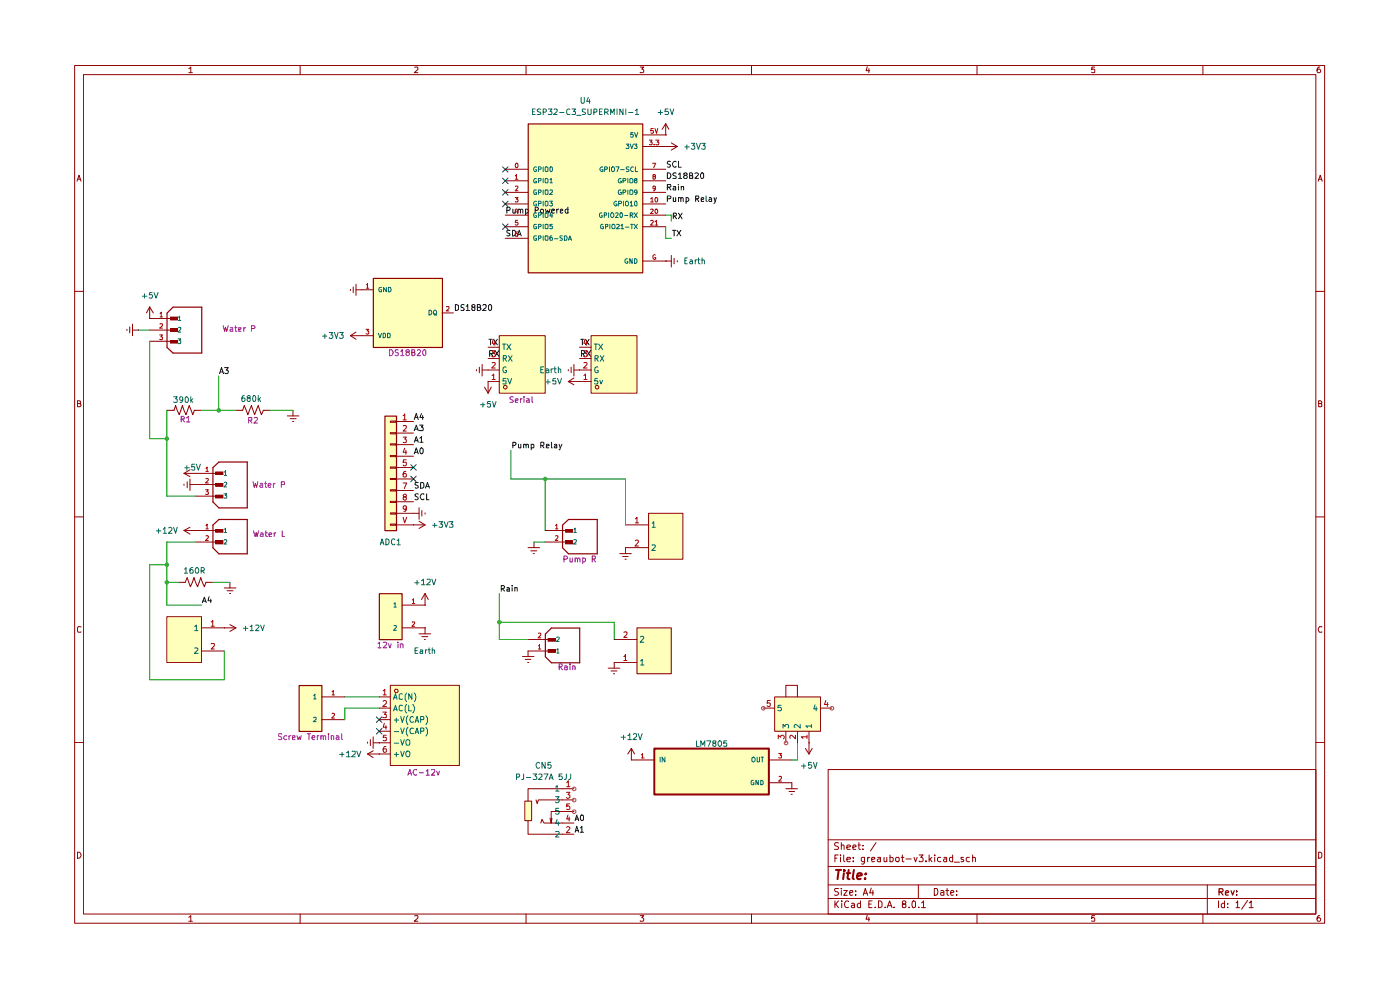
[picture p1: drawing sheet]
<svg xmlns="http://www.w3.org/2000/svg" width="297mm" height="210mm" viewBox="0 0 297 210" stroke-linecap="round" stroke-linejoin="round" font-family="sans-serif">
<g fill="none" stroke="#900000" stroke-width=".21">
<path d="M15.8 13.9h265.2v181.9h-265.2zM17.7 15.8h261.4v178.1h-261.4zM40 14.6l.5-.4v1.2M40 15.4h.8M63.7 13.9v1.9M88 14.3l.6-.1v.5l-.7 .7h.7M111.6 13.9v1.9M135.8 14.2h.8l-.5 .4 .5 .3-.1 .4h-.7M159.4 13.9v1.9M184 14.1l-.3 .9h.8M184.3 14.6v.8M207.3 13.9v1.9"/>
<path d="M232.2 14.2h-.6v.6l.1-.2h.4l.1 .2v.5h-.6M255.2 13.9v1.9M280 14.2a.55 .55 0 0 0-.6 .5l.2 .7h.4l.2-.2v-.3l-.3-.3h-.2l-.3 .3M16.3 38.4l.5-1.2 .4 1.2M16.5 38h.6M279.7 38.4l.4-1.2 .4 1.2M279.7 38h.6M15.8 61.8h1.9M279.1 61.8h1.9M16.4 85.6h.6v-.5l-.6-.1v1.3h.5l.3-.4-.3-.3M279.7 85.6h.5l.2-.3-.2-.3h-.5v1.3h.5l.2-.1v-.4l-.2-.2M15.8 109.6h1.9"/>
<path d="M279.1 109.6h1.9M17.2 133l-.6-.1-.2 .3v.7l.2 .2 .6-.1M280.4 133l-.5-.1-.2 .5 .2 .7 .5-.1M15.8 157.5h1.9M279.1 157.5h1.9M175.7 163.2h103.4v30.7h-103.4zM175.7 178.1h103.4M177.9 178.8l-.6-.1-.3 .4 .1 .2a.56 .56 0 0 1 .6 .3 .56 .56 0 0 1 0 .6h-.7M178.5 179.4l.1-.2 .5 .2v.8M178.5 178.7v1.5M179.7 179.7l.7-.1-.1-.3-.4-.1-.2 .2v.8h.6M180.9 179.7l.7-.1-.2-.4h-.3l-.2 .2v.6l.1 .2h.5"/>
<path d="M182 179.2h.5M182.2 178.7v1.3l.1 .2h.2M183.1 179.3v.1M185.8 178.7l-1.1 1.8M16.4 180.8a.65 .65 0 0 1 .8 .6 .65 .65 0 0 1-.8 .6zM40 194.6l.5-.4v1.2M40 195.4h.8M63.7 193.9v1.9M88 194.3l.6-.1v.5l-.7 .7h.7M111.6 193.9v1.9M135.8 194.2h.8l-.5 .5 .5 .2-.1 .4h-.7M159.4 193.9v1.9"/>
<path d="M175.7 190.6h103.4M175.7 187.7h103.4M175.7 183.8h103.4M177.1 191.1v1.4M177.1 182h.4M177.3 191.8l.6 .7M177.8 181.4h-.7v1.4M177.9 188.5l-.8 .1v.4l.6 .2 .2 .4-.4 .3-.5-.1M177.9 191.1l-.8 .8M178.3 181.4v.1M178.3 181.9v.9M178.5 188.5v.1"/>
<path d="M178.5 188.9v1M178.6 191.1v.2M178.6 191.6v.9M179 188.9h.7l-.7 1h.7M179 181.4v1.1l.2 .3M179.7 182.3l.7-.1-.1-.3h-.6v.1v.7h.6M180 191.3v-.1a.7 .7 0 0 0-.9 .5 .7 .7 0 0 0 .6 .8l.3-.1M180.3 189.4l.6-.2-.1-.3-.5 .1v.7l.1 .2 .4-.1M180.7 191.7l.4-.1 .2 .2v.7M181 182.6v.2M181 181.9v.1M181.3 191.9l-.7 .3 .2 .3 .5-.1"/>
<path d="M181.5 189.7v.2M181.5 189v.1M182.5 191.7a.45 .45 0 0 0-.6 .2l.1 .5h.5M182.5 191.1v1.4M183.1 180.1v.1M183.1 189.9l.5-1.4 .5 1.4M183.2 189.5h.8M183.4 182.7l-.4 .1-.3-.3 .2-.6h.5v1.1l-.3 .3-.3-.1M184 194.1l-.3 .9h.8M184.1 181.9v.9M184.3 194.6v.8M184.3 191.8h.5"/>
<path d="M184.5 181.9h-.3l-.1 .2M184.8 188.4l-.3 1h.8M184.9 182.3l.7-.1-.1-.3h-.5l-.1 .1 .1 .7h.5M185 191.1h-.7v1.4h.7M185.2 188.9v1M185.7 192.4v.1M186.2 181.9h.6v.9M186.4 191.1h.3l.4 .3v.8l-.4 .3h-.3zM186.8 182.2h-.4l-.3 .3 .3 .3 .4-.1M187.5 181.9v.8l.4 .1 .2-.2M187.8 192.4v.1M188.1 181.9v.9"/>
<path d="M188.2 192.5l.5-1.4 .5 1.4M188.4 192.1h.7M188.8 181.9h.5l.2 .2v.4l-.3 .3-.4-.1M188.8 181.4v1.4M189.7 192.4v.1M190.2 181.9h.5v.8a.45 .45 0 0 1-.7-.2zM191.2 181.9h.6M191.4 181.4v1.3l.4 .1M191.7 191.8l-.3-.2v-.3l.3-.2 .4 .1v.5l-.7 .2v.5a.48 .48 0 0 0 .7 0 .48 .48 0 0 0 0-.6h-.2M192.2 182.2h1.1M192.9 192.4v.1M193.5 191.3l.4-.2 .3 .2-.1 1.1h-.6z"/>
<path d="M193.9 181.9l.3 .9 .4-.9M194.8 187.7v2.9M194.9 192.4v.1M195 181.4h.8l-.5 .5 .5 .1v.5l-.2 .3h-.4l-.2-.2M195.5 191.5l.4-.4v1.4M195.5 192.5h.8M196.4 182.6v.2M197.1 181.4v1.4M197.3 182.2l.4 .6M197.7 181.9l-.6 .5M198.2 188.5h.5a.83 .83 0 0 1 .2 .9 .83 .83 0 0 1-.7 .5zM198.3 181.4v.1"/>
<path d="M198.3 181.9v.9M199.6 189h.6v.9M199.6 181.9h-.5l-.2 .6a.45 .45 0 0 0 .7 .2M200.2 189.2l-.6 .2v.4h.6M200.2 181.9h.5l.1 .9M200.7 188.9h.6M200.8 182.2h-.5l-.1 .3 .1 .3 .5-.1M200.9 188.5v1.2l.4 .2M201.7 189.4l.7-.2-.1-.2-.5-.1-.1 .2 .1 .7h.5M202.1 181.9h-.5l-.2 .6a.45 .45 0 0 0 .7 .2M202.1 181.4v1.4M202.4 182.9h1.1"/>
<path d="M202.9 189.7v.2M202.9 189v.1M204.4 181.9h-.5v.3l.6 .3-.3 .3-.3-.1M205.7 181.9h-.6l-.1 .6a.45 .45 0 0 0 .7 .2M206.3 182l.5-.1 .1 .9M206.3 181.4v1.4M207.3 193.9v1.9M232.2 194.2h-.6v.6l.1-.1h.4l.1 .1v.5h-.6M255.2 193.9v1.9M256.1 187.7v6.2M258.5 191.1v1.4M259.8 191.7l-.5-.1-.2 .3 .1 .5h.6"/>
<path d="M259.8 191.1v1.4M260.4 192.4v.1M260.4 191.7v.1M262.2 191.5l.4-.4v1.4M262.2 192.5h.8M264.7 191l-1.3 1.9M265 191.5l.3-.2 .1-.2v1.4M265 192.5h.9M279.7 180.8h.4l.3 .3v.6l-.3 .3h-.4zM280 194.2a.55 .55 0 0 0-.6 .5l.2 .7h.4l.2-.2v-.3l-.3-.2h-.2l-.3 .2"/>
</g>
<path d="M258.6 189.2h.7l.2-.3-.1-.3-.8-.1v1.4M259 189.2l.5 .7M260 189.4l.6-.1-.1-.4-.4 .1-.1 .7 .1 .2h.5M261.2 188.9l.3 1 .3-1M262.3 189.8v.1M262.3 189v.2" fill="none" stroke="#900000" stroke-width=".25"/>
<path d="M177.3 184.5h1.1M177.9 184.5l-.2 2M179 185.2l-.1 1.3M179.1 184.5v.3M179.6 185.2h.8M180 184.5l-.2 1.7 .4 .3M181.1 184.5l-.2 1.7 .2 .3M181.8 185.9l1-.3v-.3a.6 .6 0 0 0-.9 .2v.9h.7M183.5 186.3v.2M183.7 185.3l.1 .1-.2 .1 .1-.2-.1 .2" fill="none" stroke="#900000" stroke-width=".42"/>
<g fill="#feffba">
<path d="M80.4 125.9h4.9v9.7h-4.9z"/>
<path d="M82.8 145.4h14.7v17h-14.7z"/>
<path d="M111.3 169.9h1.5v4.2h-1.5z"/>
<path d="M105.9 71.2h9.8v12.2h-9.8z"/>
<path d="M138.8 158.8h24.3v9.7h-24.3z"/>
<path d="M164.3 147.8h9.8v7.3h-9.8z"/>
<path d="M125.4 71.2h9.7v12.2h-9.7z"/>
<path d="M137.6 108.9h7.3v9.7h-7.3z"/>
<path d="M135.1 133.2h7.3v9.7h-7.3z"/>
<path d="M81.6 88.2h2.5v24.3h-2.5z"/>
<path d="M79.2 59h14.6v14.7h-14.6z"/>
<path d="M35.4 130.8h7.4v9.7h-7.4z"/>
<path d="M63.4 145.4h4.8v9.7h-4.8z"/>
<path d="M112 26.2h24.3v31.6h-24.3z"/>
</g>
<g fill="none" stroke="#900000" stroke-width=".21">
<path d="M26.9 69.9v.2M27.5 69.3v1.3M28.1 70h1.3M28.1 68.8v2.4M29.4 70h.1M101.1 78.4v.3M101.7 77.9v1.2M102.3 78.5h3.6M102.3 77.3v2.5M103.5 76h2.4M103.5 73.7h2.4M105.9 71.2h9.8v12.2h-9.8z"/>
<path d="M120.6 78.4v.3M121.2 77.9v1.2M121.8 78.5h1.1M121.8 77.3v2.5M122.9 78.5h.1M102.8 82.1l.7 1.3M103.5 80.9h.1M103.5 80.9v2.5M103.5 80.9h2.4M104.2 82.1l-.7 1.3M120.6 80.9h2.3M120.6 80.9l1.2 .7"/>
<path d="M121.8 80.2l-1.2 .7M122.9 80.9h.1M39 112.5l1.3 .8M39 112.5h2.5M40.3 111.8l-1.3 .7M45.8 114.7h1.5v.7h-1.5zM85.3 128.4h4.9M85.3 133.2h4.9M88.9 134.5h2.5M89.5 135h1.3M90 135.6h.3M90.2 133.2h.1"/>
<path d="M90.2 133.2v1.3M80.4 147.8h2.4M80.4 150.2h2.4M80.4 152.7h2.4M80.4 155.1h2.4M80.4 157.6h2.4M80.4 159.9h2.4M82.8 145.4h14.7v17h-14.7zM133.9 158.8l-.7 1.1M133.9 158.8v2.4h4.9M133.9 158.8l.7 1.1M161.9 150.2h2.4"/>
<path d="M164.3 147.8h9.8v7.3h-9.8zM166.7 147.8v-2.4h2.5v2.4M166.7 155.1v2.5M169.2 155.1v2.5M170.9 158.8l.7 1.1M171.6 157.6h.1M171.6 155.1v4.8M172.3 158.8l-.7 1.1M174.1 150.2h2.3M111.3 169.9h1.5v4.2h-1.5zM112 174.1v2.9h9.8M113.7 169.7l.3 .7 .2-.7h7.6"/>
<path d="M114.7 174.6l.3-.8 .4 .8h6.4M116.7 173.6l.2 1M121.8 167.3h-9.8v2.6M121.8 172.1h-4.9v2.5l.2-1M163.1 161.2h4.9M163.1 166h4.9v1.3M166.7 167.3h2.5M167.4 167.9h1.2M167.8 168.5h.3"/>
<circle cx="107.2" cy="82.1" r=".38"/>
<circle cx="84.1" cy="146.6" r=".38"/>
</g>
<path d="M80.5 125.9h4.8v9.8h-4.8z" fill="none" stroke="#900000" stroke-width=".25"/>
<g fill="none" stroke="#006665" stroke-width=".21">
<path d="M106.6 73h.7M106.8 76l.6-.1v-.5h-.6v1.2M106.9 73v1.2M107 76l.4 .6M107.4 77.9l-.1-.1a.64 .64 0 0 0-.6 .6 .64 .64 0 0 0 .5 .7l.2-.2v-.3h-.2M107.5 73l.9 1.2M107.9 75.4l.7 1.2M108.4 73l-.9 1.2M108.6 75.4l-.7 1.2M107.4 80.3h-.6l-.1 .6 .6-.1 .1 .6h-.7M107.7 80.3l.4 1.2 .4-1.2M83.6 128.1l.2-.3v1"/>
<path d="M83.6 132.8h.5v.3l-.6 .6h.6M83.6 128.8h.5M83.5 148.3l.4-1.1 .3 1.1M83.5 150.8l.4-1.2 .3 1.2M83.6 148h.6M83.6 150.5h.6M83.7 152.7h.9M83.7 155.2h.9M83.7 157.7h.9M84.1 152.3v.9M84.1 159.6v.9M85 152l.3 1.2 .5-1.2"/>
<path d="M85 154.4l.3 1.2 .5-1.2M85 156.9l.3 1.2 .5-1.2M85 159.3l.3 1.2 .5-1.2M85.3 147.2a.45 .45 0 0 0-.6 .2v.7l.1 .2h.5M85.3 149.7l-.5-.1-.1 .3v.6a.45 .45 0 0 0 .6 .2M86.3 147l-.4 .5v.8l.4 .5M86.3 149.4l-.4 .5v.8l.4 .5M86.3 157l.3-.1 .3 .2 .1 .6-.2 .4h-.5l-.1-.2-.1-.6zM86.3 159.3h.5a.77 .77 0 0 1-.2 1.2l-.3-.1a.87 .87 0 0 1 0-1.1zM86.5 151.8a1.44 1.44 0 0 0 0 1.9M86.5 154.3a1.44 1.44 0 0 0 0 1.8M86.7 149.6v1.2h.6"/>
<path d="M87.4 147.2v1.1l-.7-1.1v1.1M87.5 149.4h.1a1.21 1.21 0 0 1-.1 1.8M87.7 152.1l-.2-.1a.65 .65 0 0 0-.5 .6 .65 .65 0 0 0 .5 .6l.2-.1M87.7 154.5l-.2-.1a.67 .67 0 0 0-.5 .5 .67 .67 0 0 0 .2 .7l.5-.1M87.9 147a1.42 1.42 0 0 1 0 1.8M88.1 153.2l.4-1.2 .3 1.2M88.1 155.6l.4-1.2 .3 1.2M88.1 152.9h.6M88.1 155.3h.6M89.2 152.7l.7-.1v-.5l-.2-.1h-.5v1.2M89.2 155.1h.5l.2-.2v-.4l-.7-.1v1.2M90.3 151.8l.4 .5v.9l-.4 .5"/>
<path d="M90.3 154.3l.4 .5v.8l-.4 .5M165.7 149.6h-.6l-.1 .5a.45 .45 0 0 1 .6 0 .45 .45 0 0 1 .1 .6h-.7M166.1 154.4v-.7l.4 .4 .1-.3h.6v.6M169.8 153.7v.7l-1-.7-.3 .2 .2 .4M172.1 154h-1.2l.4 .3M172.1 153.7v.6M172.9 149.5l-.3 .9h.8M173.1 149.9v.9M83.7 160h.9M117.9 167l.3-.4v1.2M117.9 176.4h.6l.1 .1-.1 .4-.6 .6h.7M117.9 169h.7l-.4 .5 .3 .1 .1 .4-.2 .3h-.4l-.1-.2"/>
<path d="M117.9 167.8h.7M118.2 173.8l-.3 .9h.7M118.5 174.3v.8M118.5 171.5h-.6v.5h.6l.1 .1v.4l-.2 .2h-.4l-.1-.1M140 160.6v1M141.1 160.6v1l-.6-1v1M159.5 160.8l.4-.2a.6 .6 0 0 1 0 1l-.4-.1zM159.9 165.5h-.4l-.2 .3v.5l.2 .2h.4v-.5h-.1M160.6 160.6v.9l.2 .1 .3-.1v-.9M160.9 165.5v1l-.5-1v1M161.4 165.5h.3l.2 .3v.5l-.2 .2h-.3zM161.5 160.6h.5"/>
<path d="M161.7 160.6v1"/>
</g>
<g fill="none" stroke="#b80000" stroke-width=".21">
<path d="M104.3 74.4h.8l-.5 .5h.4v.7l-.5 .1-.2-.2M104.4 79.7l.3-.4v1.2M104.4 77l.4-.1 .3 .3-.8 .9h.8M104.6 72l-.2 .8h.8M105 72.4v.8M104.4 80.5h.7M87.5 127.3l.2-.3v1M87.5 132l.4-.1 .1 .4-.6 .5h.6M87.5 128h.5M81.2 151h.8l-.5 .6h.5v.5h-.8M81.3 146.6l.3-.4v1.2M81.3 148.8l.2-.2 .4 .1 .1 .5-.8 .7h.8"/>
<path d="M81.3 147.4h.7M81.5 153.4l-.2 .9h.7M81.9 158.3h-.3a.93 .93 0 0 0-.2 1.2l.3 .1 .3-.2v-.5l-.6-.1-.1 .2M81.9 153.9v.8M82 156h-.6l-.1 .5h.7v.6h-.7M163.4 148.6h-.6l-.1 .6h.7v.5l-.2 .2h-.3l-.2-.2M165.1 156.7v-.7l.5 .4 .1-.4h.4l.3 .2v.4l-.2 .1M165.2 159.9h.6l-.3 .3 .3 .1v.4h-.6M168.7 156v.7l-.8-.7-.3 .2v.4M171.2 156.3h-1.2l.4 .3M171.2 156v.6M175.2 148.6l-.3 .8h.8"/>
<path d="M175.5 149v.9M120.1 168.1h.8l-.4 .5 .4 .1v.4l-.2 .2h-.4l-.2-.1M120.2 166l.4-.4v1.3M120.2 175.5l.5-.2 .2 .4-.8 .9h.8M120.2 166.9h.7M120.5 172.9l-.3 .8h.7M120.7 173.3v.9M120.8 170.5h-.6v.6l.5-.2 .2 .3v.3l-.2 .2-.5-.1M136.1 160.1l.2-.2v.9M136.1 160.8h.6M165.3 164.8h.5v.3l-.6 .6h.6"/>
</g>
<g fill="none" stroke="#0f0f0f" stroke-width=".21">
<path d="M103.7 72h.7M103.9 75h.5l.2-.2v-.3l-.2-.2h-.5v1.3M104.1 72v1.2M104.2 75l.4 .6M104.7 72l.8 1.2M105 74.3l.8 1.3M105.5 72l-.8 1.2M105.8 74.3l-.8 1.3M123.2 72h.7M123.4 75l.6-.1v-.5l-.6-.1v1.3M123.5 72v1.2M123.6 75l.4 .6"/>
<path d="M124.2 72l.8 1.2M124.5 74.3l.8 1.3M125 72l-.8 1.2M125.3 74.3l-.8 1.3M122 176.5l.3-1.2 .5 1.2M122 174.1l.3-1.2 .5 1.2M122.1 176.2h.6M122.1 173.7h.6M123.1 175.6h.2l.1-.3v1.2M123.1 176.5h.7M123.3 172.9h.3l.2 .2v.7l-.2 .2a.6 .6 0 0 1-.6-.4 .6 .6 0 0 1 .3-.7z"/>
</g>
<path d="M138.8 158.8h24.3v9.7h-24.3z" fill="none" stroke="#900000" stroke-width=".42"/>
<path d="M45.7 114.6h1.5v.7h-1.5z" fill="#900000"/>
<path d="M45.8 112.3h1.5v.6h-1.5z" fill="none" stroke="#900000" stroke-width=".21"/>
<path d="M45.7 112.3h1.5v.6h-1.5z" fill="#900000"/>
<path d="M45.2 111.4l1.2-1.2h6.1v7.3h-6.1l-1.2-1.3z" fill="none" stroke="#900000" stroke-width=".25"/>
<path d="M41.5 112.5h4.9M41.5 115h4.9M45.8 105h1.5v.6h-1.5z" fill="none" stroke="#900000" stroke-width=".21"/>
<path d="M47.6 112.3l.2-.3v.9M47.6 114.6l.4-.1 .1 .4-.6 .5h.6M47.6 112.9h.5" fill="none" stroke="#006665" stroke-width=".21"/>
<path d="M43.7 111.5l.2-.3v1M43.7 113.7h.5v.3l-.6 .6h.6M43.7 112.2h.5" fill="none" stroke="#b80000" stroke-width=".21"/>
<path d="M45.7 105h1.5v.6h-1.5z" fill="#900000"/>
<path d="M45.8 102.6h1.5v.6h-1.5z" fill="none" stroke="#900000" stroke-width=".21"/>
<path d="M45.7 102.5h1.5v.6h-1.5z" fill="#900000"/>
<path d="M45.8 100.1h1.5v.6h-1.5z" fill="none" stroke="#900000" stroke-width=".21"/>
<path d="M45.7 100.1h1.5v.6h-1.5z" fill="#900000"/>
<path d="M45.2 99.2l1.2-1.2h6.1v9.7h-6.1l-1.2-1.2z" fill="none" stroke="#900000" stroke-width=".25"/>
<g fill="none" stroke="#900000" stroke-width=".21">
<path d="M31.8 67.6h.1M31.8 65.1l-.7 1.3M31.8 65.1v2.5M31.8 65.1l.7 1.3M36.1 72.2h1.5v.6h-1.5zM35.4 87h1.5l.4-1 .7 2 .7-2 .8 2 .6-2 .8 2 .3-1h1.6M40.3 99.7l-1.3 .7M50 87h1.5l.3-1 .8 2 .7-2 .7 2 .8-2 .7 2 .4-1h1.4M39 100.4h7.4M39 100.4l1.3 .7M39 102.7v.3M39.7 102.2v1.3"/>
<path d="M40.3 102.8h6.1M40.3 101.6v2.5M41.5 105.2h4.9"/>
</g>
<path d="M47.5 104.7h.6l-.3 .4 .3 .1v.4h-.6M47.6 100.2l.2-.4v1M47.6 102.4h.5v.3l-.6 .6h.6M47.6 100.8h.5" fill="none" stroke="#006665" stroke-width=".21"/>
<path d="M43.7 99.3l.2-.2v.9M43.7 100h.5M43.6 103.9h.6l-.3 .4 .3 .1v.4h-.6M43.7 101.6l.4-.1 .1 .4-.6 .5h.6" fill="none" stroke="#b80000" stroke-width=".21"/>
<path d="M36.1 72.1h1.5v.6h-1.5z" fill="#900000"/>
<path d="M36.1 69.7h1.5v.6h-1.5z" fill="none" stroke="#900000" stroke-width=".21"/>
<path d="M36.1 69.7h1.5v.6h-1.5z" fill="#900000"/>
<path d="M36.1 67.3h1.5v.6h-1.5z" fill="none" stroke="#900000" stroke-width=".21"/>
<path d="M36.1 67.2h1.5v.6h-1.5z" fill="#900000"/>
<path d="M35.4 66.4l1.3-1.2h6.1v9.7h-6.1l-1.3-1.2z" fill="none" stroke="#900000" stroke-width=".25"/>
<g fill="none" stroke="#900000" stroke-width=".21">
<path d="M31.8 67.6h4.9M31.8 70h4.9M31.8 72.4h4.9M122.9 78.5h2.5M122.9 76h2.5M122.9 73.7h2.5M125.4 71.2h9.7v12.2h-9.7zM122.9 80.9h2.5M112 116.2h2.5M112.6 116.8h1.3M113.1 117.4h.3M113.3 115v1.2"/>
<path d="M120 114.7h1.5v.7h-1.5z"/>
<circle cx="126.7" cy="82.1" r=".38"/>
</g>
<g fill="none" stroke="#006665" stroke-width=".21">
<path d="M37.8 71.9h.6l-.4 .3 .4 .2v.3l-.2 .2-.4-.2M37.8 67.3l.3-.2v.9M37.8 69.5h.6v.4l-.6 .5h.6M37.8 68h.6M126.1 73h.6M126.2 76l.6-.1 .1-.3-.2-.2h-.5v1.2M126.4 73v1.2M126.5 76l.4 .6M126.8 77.9l-.1-.1a.64 .64 0 0 0-.6 .6 .64 .64 0 0 0 .6 .7l.2-.2v-.3h-.2M127 73l.8 1.2M127.3 75.4l.8 1.2M127.8 73l-.8 1.2"/>
<path d="M128.1 75.4l-.8 1.2M126.7 80.3h-.5v.6l.5-.1v.7l-.5-.1M127.3 80.7l.2 .8 .3-.8"/>
</g>
<path d="M33.9 71h.6l-.4 .5h.4v.5h-.6M34 66.5l.2-.3v1M34 68.8l.4-.1 .1 .4-.6 .5h.6M34 67.2h.5M123.8 74.4h.7l-.4 .5h.4v.7l-.5 .1-.2-.2M123.9 79.7l.3-.4v1.2M123.9 77l.4-.1 .2 .3-.7 .9h.7M124.1 72l-.2 .8h.7M124.5 72.4v.8M123.9 80.5h.6" fill="none" stroke="#b80000" stroke-width=".21"/>
<path d="M106.3 124.9l.6-.1v-.5l-.6-.1v1.2M106.6 124.9l.4 .5M107.5 124.7h.5v.7h-.5v-.3l.5-.2M108.6 124.2v.1M108.6 124.6v.8M109.2 124.7h.5v.7M109.2 124.6v.8" fill="none" stroke="#0f0f0f" stroke-width=".21"/>
<path d="M120 114.6h1.4v.7h-1.4z" fill="#900000"/>
<path d="M120 112.3h1.5v.6h-1.5z" fill="none" stroke="#900000" stroke-width=".21"/>
<path d="M120 112.3h1.4v.6h-1.4z" fill="#900000"/>
<path d="M119.3 111.4l1.3-1.2h6.1v7.3h-6.1l-1.3-1.3z" fill="none" stroke="#900000" stroke-width=".25"/>
<g fill="none" stroke="#900000" stroke-width=".21">
<path d="M115.7 112.5h4.9M115.7 115h4.9M131.5 117.4h2.4M132.1 118h1.2M132.6 118.6h.2M132.7 116.2h.1M132.7 116.2v1.2M132.7 111.3h4.9M132.7 116.2h4.9M137.6 108.9h7.3v9.7h-7.3zM116.3 135.4h1.5v.6h-1.5zM130.3 135.6h4.8"/>
<path d="M135.1 133.2h7.3v9.7h-7.3zM130.3 140.5h4.8"/>
</g>
<path d="M121.8 112.3l.2-.3v.9M121.8 114.6l.4-.1 .1 .4-.6 .5h.6M121.8 112.9h.5M138.3 111l.4-.3v1.1M138.3 115.7l.6-.1 .1 .3-.7 .9h.7M138.3 111.8h.7M135.9 135.1l.4-.1 .3 .3-.8 .9h.8M135.9 140.2l.3-.3v1.2M135.9 141.1h.7" fill="none" stroke="#006665" stroke-width=".21"/>
<path d="M117.9 111.5l.2-.3v1M117.9 113.7h.5v.3l-.6 .6h.6M117.9 112.2h.5M134.8 110.1l.3-.4v1.2M134.8 114.7l.4-.1 .3 .3-.8 .9h.8M134.8 110.9h.7M132.3 139.3l.4-.4v1.2M132.3 134.1h.7v.4l-.7 .7h.7M132.3 140.1h.7" fill="none" stroke="#b80000" stroke-width=".21"/>
<g fill="none" stroke="#0f0f0f" stroke-width=".21">
<path d="M108.8 94.5h.4l.3-.3-.1-.3-.6-.1v1.2M110 94.2l.1 .8 .4-.1M110.5 94.2v.8M111.1 94.3l.3-.1 .2 .2v.6M111.1 94.2v.8M111.6 94.4l.2-.2 .3 .1v.7M112.7 94.3a.36 .36 0 0 1 .6 .2l-.1 .5h-.5M112.7 94.2v1.2M114.7 94.5h.5l.2-.2v-.4l-.7-.1v1.2M115 94.5l.4 .5M115.9 94.7l.6-.2-.2-.3-.4 .1v.7h.5M117 93.8v1.2h.2"/>
<path d="M117.6 94.3h.5v.7h-.5v-.3l.5-.2M118.6 94.2l.3 .8M119.2 94.2l-.4 1.1-.2 .1"/>
</g>
<path d="M116.2 135.4h1.6v.6h-1.6z" fill="#900000"/>
<path d="M116.3 137.8h1.5v.6h-1.5z" fill="none" stroke="#900000" stroke-width=".21"/>
<path d="M116.2 137.8h1.6v.5h-1.6z" fill="#900000"/>
<path d="M112.1 26.3h24.3v31.6h-24.3zM79.2 59.1h14.7v14.6h-14.7zM81.7 88.3h2.4v24.3h-2.4zM115.7 134.5l1.3-1.3h6v7.4h-6l-1.3-1.3zM63.5 145.4h4.8v9.8h-4.8z" fill="none" stroke="#900000" stroke-width=".25"/>
<g fill="none" stroke="#900000" stroke-width=".21">
<path d="M107.2 35.9h4.8M107.2 38.4h4.8M136.3 35.9h4.9M136.3 38.4h4.9M136.3 31.1h7.4M136.3 28.6h4.9M141.2 31.1h.1M141.2 28.6h.1M141.2 26.2l-.7 1.2M141.2 26.2v2.4M141.2 26.2l.7 1.2M142.4 30.3l1.3 .8"/>
<path d="M143.7 31.1l-1.3 .7M107.2 43.3h4.8M107.2 40.8h4.8M107.2 45.6h4.8M107.2 48.1h4.8M107.2 50.5h4.8M136.3 43.3h4.9M136.3 40.8h4.9M136.3 45.6h4.9M136.3 48.1h4.9M136.3 55.4h6.1M141.2 55.4h.1"/>
<path d="M142.4 54.2v2.4M143 54.8v1.2M143.7 55.3v.2M74.3 71.2h4.9M74.3 71.2l1.2 .8M74.3 61.4v.2M74.9 60.9v1.2M75.5 61.5h3.7M75.5 70.4l-1.2 .8M75.5 60.3v2.4M93.8 66.4h2.4M61 88.2h2.4"/>
<path d="M61.6 88.8h1.2M62.1 89.4h.2M62.1 87v1.2M82.8 99.1h1.3v.2h-1.3zM82.8 96.6h1.3v.3h-1.3zM82.8 94.2h1.3v.2h-1.3zM82.8 91.8h1.3v.2h-1.3zM82.8 89.3h1.3v.3h-1.3zM84.1 89.4h3.6M84.1 91.9h3.6M84.1 94.3h3.6M84.1 96.8h3.6"/>
<path d="M84.1 99.1h3.6M82.8 111.2h1.3v.2h-1.3zM82.8 108.8h1.3v.3h-1.3zM82.8 106.3h1.3v.3h-1.3zM82.8 103.9h1.3v.2h-1.3zM82.8 101.5h1.3v.2h-1.3zM84.1 101.6h3.6M84.1 104.1h3.6M84.1 106.4h3.6M84.1 108.9h4.8M84.1 111.3h6.1M87.7 111.3h.1"/>
<path d="M88.9 110.6l1.3 .7M88.9 107.7v2.5M89.5 108.3v1.2M90.2 108.8v.3M90.2 111.3l-1.3 .8M35.4 130.8h7.4v9.7h-7.4zM37.8 123.5h1.5l.4-1 .7 2 .7-2 .8 2 .7-2 .8 2 .3-1h1.4M42.8 138.1h4.8M42.8 133.2h7.2M47.6 133.2h.1M47.6 124.7h2.4M48.2 125.3h1.2"/>
<path d="M48.7 125.9h.2M48.8 132.5l1.2 .7M48.8 123.5v1.2M50 133.2l-1.2 .7M90.2 128.4h.1M90.2 125.9l-.8 1.3M90.2 125.9v2.5M90.2 125.9l.6 1.3M110.8 139.3h2.5M111.4 139.9h1.2M112 135.6h4.9M116.9 138.1h-4.9v1.2"/>
<path d="M68.2 147.8h5M68.2 152.7h5M78 159.9l1.2 .8M78 159.9h2.4M78 157.4v.3M78.6 156.9v1.3M79.2 159.3l-1.2 .6M79.2 157.6h1.2M79.2 156.3v2.5M80.4 159.9h.1M80.4 157.6h.1M111.9 140.5h.3"/>
<path d="M129 141.7h2.5M129.6 142.3h1.3M130.1 142.9h.3M130.3 140.5h.1M130.3 140.5v1.2"/>
</g>
<g fill="none" stroke="#006665" stroke-width=".21">
<path d="M113.8 35.5a.45 .45 0 0 0-.6 .4 .45 .45 0 0 0 .6 .4v-.3h-.2M113.8 37.9a.48 .48 0 0 0-.6 .3 .48 .48 0 0 0 .2 .6h.4v-.4h-.2M114.2 35.9h.5l.1-.3-.2-.2h-.4v1M114.2 38.4h.4l.2-.4-.2-.2h-.4v1M115.2 35.4v1M115.2 37.8v1M115.8 35.4l.4 .2v.6l-.2 .2-.3-.2v-.6zM115.8 37.8l.4 .2v.8l-.5-.1v-.7zM116.7 38.1l.2-.3v1M116.7 38.8h.5M116.8 35.4l.4 .2v.6l-.3 .2-.2-.2v-.6zM127.8 35.5l-.2-.1-.3 .4 .3 .6 .3-.1v-.3h-.2"/>
<path d="M128.3 35.9h.5l.1-.3-.2-.2h-.4v1M129.3 35.4v1M129.7 35.6l.4-.2a.6 .6 0 0 1 0 1l-.4-.2zM130.6 35.4h.7l-.4 1M131.7 36h.7M131.7 37.9a.46 .46 0 0 0-.5 .3 .46 .46 0 0 0 .2 .6l.4-.1v-.3h-.2M132.2 38.4h.4l.2-.4-.2-.2h-.4v1M132.8 30.6h.6l-.3 .3 .3 .2v.4l-.6-.1M133.2 37.8v1M133.4 35.5l-.4-.1-.2 .2 .2 .3 .4 .2-.2 .3-.4-.1M133.6 38l.4-.2a.59 .59 0 0 1 .1 1l-.5-.1zM133.7 30.6l.3 .9 .4-.9"/>
<path d="M134.3 28.1h-.4l-.1 .5 .1-.2a.35 .35 0 0 1 .5 .4 .35 .35 0 0 1-.5 .3l-.1-.1M134.4 35.5a.45 .45 0 0 0-.6 .4 .45 .45 0 0 0 .6 .4M134.5 30.6h.6l-.2 .3 .2 .1v.4h-.6M134.6 28.1l.4 1 .3-1M134.8 38.3l-.2-.1v-.3h.5v.3l-.5 .2 .1 .4 .4-.1v-.3l-.1-.1M134.8 35.4v1h.5M113.8 40.3l-.5 .1-.1 .4 .2 .4h.4v-.4h-.2M113.8 42.8a.45 .45 0 0 0-.6 .4 .45 .45 0 0 0 .6 .4v-.3h-.2M113.8 45.2a.45 .45 0 0 0-.6 .4 .45 .45 0 0 0 .6 .5v-.4h-.2M113.8 47.6l-.5 .1-.1 .4 .2 .4h.4v-.4h-.2M113.8 50l-.5 .1-.1 .4 .2 .5h.4v-.5h-.2M114.2 40.8h.4l.2-.2-.1-.3h-.5v.9"/>
<path d="M114.2 43.2h.5v-.4l-.5-.1v1M114.2 45.6h.5l.1-.3-.2-.2h-.4v1M114.2 48.1h.4l.2-.2-.1-.3h-.5v.9M114.2 50.5h.4l.2-.2-.1-.3h-.5v1M115.2 40.3v.9M115.2 42.7v1M115.2 45.1v1M115.2 47.6v.9M115.2 50v1M115.7 40.4h.5v.8l-.5-.1zM115.7 47.7h.5v.8l-.5-.1zM115.7 50.1h.5v.9h-.5z"/>
<path d="M115.8 42.7l.4 .1v.7l-.2 .2-.3-.2v-.7zM115.8 45.1l.4 .2v.7l-.2 .1-.3-.1v-.7zM116.6 42.7h.6l-.4 .4 .4 .1v.4h-.6M116.7 40.4l.4-.1 .1 .4-.6 .5h.6M116.8 45.1l-.1 .7h.6M117.1 50l-.4 .2v.7h.5l-.1-.5h-.3l-.1 .1M117.1 45.5v.6M117.2 47.6h-.5v.4h.5l-.1 .5-.4-.1M117.6 50.6h.8M119.3 50l-.5 .1v.3l.5 .2-.1 .4h-.4M119.7 50l.5 .1 .1 .4-.2 .5h-.4zM120.6 51l.3-1 .3 1"/>
<path d="M120.7 50.7h.5M127.7 45.2l-.2-.1-.3 .3v.5l.3 .2h.3v-.4h-.2M127.9 47.6h-.3l-.2 .2v.5l.2 .2 .4-.1v-.3h-.2M128.2 45.6h.4l.1-.4-.5-.1v1M128.4 48.1l.5-.1v-.4h-.5v.9M129.1 45.1v1M129.4 47.6v.9M129.8 45.1h.2a.6 .6 0 0 1 0 1h-.2a.6 .6 0 0 1 0-1zM129.9 47.7h.5a.64 .64 0 0 1-.1 .8h-.3a.64 .64 0 0 1-.1-.8zM130.6 45.2l.4-.1 .2 .2-.6 .8h.6M130.8 42.8l-.2-.1-.4 .4 .4 .6 .3-.1v-.3h-.3M130.8 47.7l.4-.1 .2 .2-.7 .7h.7"/>
<path d="M131.2 43.2h.5l.1-.4-.6-.1v1M131.6 45.2l.1-.1a.55 .55 0 0 1 .4 .5 .55 .55 0 0 1-.4 .5l-.2-.4zM131.7 40.3l-.5 .1v.7l.5 .1 .1-.4h-.2M131.7 47.8l.3-.2v.9M131.7 48.5h.6M132.2 40.8h.4l.2-.2-.1-.3h-.5v.9M132.3 42.7v1M132.5 45.7h.7M132.7 42.8l.4-.1a.6 .6 0 0 1 0 1l-.4-.2zM132.7 48.2h.7M133.1 55l-.2-.1-.3 .2v.5l.3 .3 .3-.2v-.2h-.2M133.2 40.3v.9"/>
<path d="M133.6 40.4h.6l.1 .5-.2 .3-.5-.1zM133.7 43l.2-.3v1M133.7 45.6h.4l.2-.3-.6-.2v1M133.7 43.7h.6M133.8 47.6h.6M133.9 45.6l.4 .5M134 47.6v.9M134.1 54.9v1l-.5-1v1M134.5 45.1l.7 1M134.5 47.6l.7 .9M134.6 54.9h.3l.2 .2v.5l-.2 .3h-.3zM134.7 42.8l.3-.1 .1 .2v.6l-.1 .2-.4-.2z"/>
<path d="M135.1 40.7l-.1 .2-.4-.1v-.4h.5v.6l-.1 .2h-.3M135.2 45.1l-.7 1M135.2 47.6l-.7 .9M80.3 70.7l.3 .9 .3-.9M80.9 61h-.5v.8l.5 .1v-.4h-.1M81.3 70.7h.3l.2 .2v.5l-.2 .2h-.3zM82 61v.9l-.6-.9v.9M82.2 70.7l.5 .1 .1 .4-.2 .4h-.4zM82.4 61h.5l.1 .5-.2 .4h-.4zM91 65.8a.52 .52 0 0 1 .6 .5 .52 .52 0 0 1-.6 .5zM92 66l.4-.2a.6 .6 0 0 1 0 1h-.2a.6 .6 0 0 1-.2-.8zM92.1 66.5l.5 .4"/>
<path d="M41.3 132.9l.4-.3v1.2M41.3 137.5l.4-.1 .3 .4-.8 .8h.8M41.3 133.8h.7M118.1 137.8l.3-.2v.9M118.1 135.2l.4-.1 .1 .5-.6 .5h.6M118.1 138.5h.5M66.5 147.6l.3-.4v1.1M66.5 152.2l.5-.1 .1 .5-.6 .5h.6M66.5 148.3h.6"/>
</g>
<g fill="none" stroke="#b80000" stroke-width=".21">
<path d="M109.3 37.3l.3-.3v1M109.3 39.5h.4l.2 .1-.6 .9h.6M109.3 38h.6M109.4 34.7l.1-.1a.47 .47 0 0 1 .4 .5 .47 .47 0 0 1-.4 .5l-.2-.4zM137.8 29.7h.5l-.3 .4 .3 .1v.5h-.5M138.4 34.6h.7l-.4 1M138.6 27.3h-.5v.5h.5v.4h-.5M138.7 37.4l-.2-.1v-.2h.5l-.1 .3-.4 .1v.4l.2 .1 .3-.1v-.4l-.1-.1M138.8 30.7h.1M138.9 27.3l.4 1 .2-1M139 39.9l-.1 .1h-.3l-.1-.5h.5v.7l-.4 .3M139.1 29.7h.7l-.4 .4h.3v.6h-.6"/>
<path d="M109.3 41.9h.6l-.3 .4 .3 .1-.1 .4h-.5M109.6 44.3l-.3 .7h.6M109.8 46.7h-.4l-.1 .5h.5l.1 .4-.2 .2-.4-.1M109.8 49.2h-.2l-.3 .4 .1 .5h.4l.1-.3-.2-.3h-.2l-.2 .3M109.8 44.6v.7M138 42.2l.3-.3v.9M138 44.5l.5-.1 .1 .1-.6 .8h.6M138 46.8l.4-.1 .2 .2-.6 .9h.6M138 42.8h.6M138.9 47.1l.4-.4v1.1M138.9 47.8h.6M139 42l.1-.1a.47 .47 0 0 1 .5 .5 .47 .47 0 0 1-.5 .4l-.2-.3z"/>
<path d="M139 54.1l-.2-.1-.3 .3v.5l.3 .2h.3v-.4h-.2M139 44.5l.1-.1a.47 .47 0 0 1 .4 .4 .47 .47 0 0 1-.3 .5l-.3-.3zM77.6 69.9h.6l-.3 .3 .3 .2v.4h-.6M77.7 60.5l.3-.4v1M77.7 61.1h.5M94.7 65.1l.5-.1 .1 .4-.6 .6h.6M85.5 88.1h.2l.2-.3v1.3M85.5 90.3h.7v.5l-.7 .6h.7M85.5 92.7h.7l-.3 .4 .3 .2v.5h-.7M85.5 89.1h.7M85.9 95.1l-.4 .8h.8M86.1 100l-.4 .1a.94 .94 0 0 0 0 1.1l.5-.1v-.5l-.4-.2-.3 .3"/>
<path d="M86.1 95.5v.9M86.2 97.5h-.6l-.1 .6 .6-.1 .1 .6-.2 .2h-.3l-.2-.2M85.5 102.4h.8l-.5 1.2M85.5 109.7l.4 1.2 .4-1.2M85.8 105.4l-.3-.3 .3-.3h.2l.2 .4-.7 .4v.2l.3 .3 .4-.2v-.4l-.2-.1M86.2 107.8v.2a.42 .42 0 0 1-.6-.1 .42 .42 0 0 1 0-.5h.6v.8l-.2 .3h-.3M44.8 131.9h.2l.1-.3v1.2M44.8 136.6h.7v.4l-.7 .7h.7M44.8 132.8h.7M114.2 137l.3-.3v1M114.2 134.4h.5v.3l-.6 .6h.6M114.2 137.7h.5"/>
<path d="M70.4 146.7l.3-.2v.9M70.4 151.4h.6v.3l-.6 .6h.6M70.4 147.4h.6"/>
</g>
<g fill="none" stroke="#0f0f0f" stroke-width=".21">
<path d="M141.6 39.7h.6l.1-.2-.1-.3-.6-.1v1.2M141.6 36.7a.66 .66 0 0 1 .7 .4 .66 .66 0 0 1-.2 .7h-.5zM141.9 39.7l.4 .6M142.2 34.3l-.5-.1-.1 .2v.3l.6 .4-.2 .4-.4-.1M142.8 39.5h.5v.8M143.3 39.8l-.5 .1-.1 .1 .2 .3 .4-.1M143.4 36.7h-.4l-.3 .2 .1 .3 .6 .2v.4h-.7M143.4 34.4l-.1-.2a.64 .64 0 0 0-.6 .6 .64 .64 0 0 0 .6 .7l.1-.2M143.9 39.1v.1M143.9 37l.4-.3v1.1M143.9 34.2v1.3h.6M143.9 39.5v.8"/>
<path d="M143.9 37.8h.7M144.5 39.6l.5-.1v.8M144.5 39.5v.8M145.3 37.2l-.3-.3 .1-.2h.6l.1 .2-.2 .3h-.3l-.3 .2 .2 .4h.4l.2-.1v-.3l-.3-.2M146.3 37.3l.6-.1v-.5h-.6v1.1h.6l.1-.3-.3-.2M147.4 36.7h.5l.3 .2-.8 .9h.8M148.8 36.7h.2l.3 .2v.8l-.2 .1h-.3l-.2-.4zM107.5 44.6h.5l.2-.1v-.4l-.2-.2h-.5v1.3M108.2 48.9h-.7v.4l.7 .4-.2 .3h-.5M108.7 48.9h.4a.66 .66 0 0 1 .3 .7 .66 .66 0 0 1-.7 .4zM108.8 44.4v.7l.3 .1 .2-.2M109.3 44.4v.8"/>
<path d="M109.7 50l.5-1.1 .4 1.1M109.9 44.5l.3-.1 .2 .1v.7M109.9 49.7h.5M109.9 44.4v.8M110.4 44.5l.2-.1 .3 .1v.7M111.5 44.5l.3-.1 .3 .2v.4l-.3 .2-.3-.1M111.5 44.4v1.2M113.5 44.6l.6-.1v-.5l-.6-.1v1.3M114.7 44.5h.5v.6l-.3 .1-.3-.2zM115.7 44.4l.2 .8 .3-.6 .2 .6 .3-.8M117 44.8l.6-.2v-.1l-.4-.1-.2 .1v.5l.2 .2 .4-.1M118.1 44.4v.8"/>
<path d="M118.5 44.4l-.4 .2M118.9 44.8l.5-.2v-.1h-.5v.6h.5M120.5 44.5a.36 .36 0 0 0-.6 .1l.1 .5h.5M120.5 43.9v1.3M141.6 42.2l.6-.1 .1-.4-.1-.1h-.6v1.2M142.7 48.9h.6M142.8 45.8l.6-.1v-.5h-.6v1.2M142.8 41.9v.8l.4 .1 .1-.2M143 48.9v1.1M143.1 45.8l.4 .6M143.3 41.9v.9M143.6 48.9l.8 1.1"/>
<path d="M143.9 42.1l.2-.2 .3 .2v.7M143.9 45.2l.8 1.2M143.9 41.9v.9M144.4 42.1l.2-.2 .4 .2v.7M144.4 48.9l-.8 1.1M144.7 45.2l-.8 1.2M145.5 42l.4-.1 .2 .3v.3l-.2 .3-.4-.1M145.5 41.9v1.3M147.6 42.2l.6-.1v-.5h-.6v1.2M147.8 42.2l.5 .6M148.8 42.3h.5v-.3h-.5v.7h.5M149.8 41.6v1l.2 .2"/>
<path d="M150.5 42l.3-.1 .2 .2v.7M151 42.3h-.5l-.1 .1 .1 .4 .5-.1M151.5 41.9l.2 .9M152 41.9l-.5 1.3M46.6 79.2l.4-1.2 .4 1.2M46.7 78.9h.5M47.7 78h.7l-.4 .5 .4 .2-.1 .5h-.5l-.1-.1M96.6 64.6h.3l.4 .3v.6l-.4 .4h-.3zM98.5 64.7l-.5-.1-.2 .2v.3l.7 .4-.3 .4-.4-.1M98.9 64.9h.2l.1-.3v1.3M98.9 65.9h.8M100.3 65.2l-.2-.3 .1-.2 .4-.1 .2 .4-.2 .2h-.4l-.1 .2v.2l.2 .3 .5-.2v-.4l-.2-.1"/>
<path d="M101.3 65.2h.6v-.5l-.6-.1v1.3h.5l.2-.5-.3-.2M102.4 64.8l.2-.2h.4l.1 .2v.4l-.7 .7h.7M103.9 64.6a.68 .68 0 0 1 .4 .6 .68 .68 0 0 1-.4 .7l-.3-.3v-.7zM87.9 93.8l.4-1.2 .4 1.2M87.9 96.3l.4-1.3 .4 1.3M87.9 89l.4-1.3 .4 1.3M87.9 91.4l.4-1.2 .4 1.2M88.1 93.5h.5M88.1 95.9h.5M88.1 88.6h.5M88.1 91h.5M89 90.2h.7l-.3 .4 .3 .2v.5h-.7"/>
<path d="M89.1 93l.3-.4v1.2M89.1 93.8h.6M89.2 95.2l.3-.2 .2 .3v.7l-.2 .3a.72 .72 0 0 1-.3-1.1zM89.4 87.7l-.3 .9h.7M89.7 88.1v.9M88.7 102.4h-.6v.4l.6 .4-.2 .3h-.4M88.7 104.8l-.4-.1-.2 .2v.3l.6 .5-.2 .3-.4-.1M89.2 102.4h.5l.2 .2v.7l-.3 .2h-.4zM89.9 104.9l-.2-.2a.64 .64 0 0 0-.6 .7 .64 .64 0 0 0 .6 .6l.2-.2M90.3 103.5l.4-1.1 .4 1.1M90.4 103.2h.6M90.5 104.7v1.3h.5"/>
<path d="M42.9 127.8l.5-1.1 .4 1.1M43 127.5h.6M44.4 126.6l-.3 .8h.8M44.7 127.1v.7"/>
</g>
<g fill="none" stroke="#009b00" stroke-width=".21">
<path d="M141.2 48.1v2.4h1.2M141.2 45.6h1.2v1.3M29.4 70h2.4M31.8 72.4v20.7h3.6M46.4 79.8v7.2M35.4 87v18.2h6.1M42.8 87h7.2M57.3 87h4.8M108.4 95.5v6.1h24.3v9.7M35.4 119.8h-3.6v24.4h15.8v-6.1M41.5 115h-6.1v13.4h7.4M113.3 115h2.4"/>
<path d="M115.7 101.6v10.9M35.4 123.5h2.4M45.1 123.5h3.7M105.9 125.9v9.7h6.1M105.9 132h24.4v3.6M73.2 147.8h7.2M80.4 150.2h-7.2v2.5M169.2 157.6v3.6h-1.2"/>
</g>
<g fill="none" stroke="#0f008a" stroke-width=".21">
<path d="M106.6 37.8l1.2 1.1M106.6 35.4l1.2 1.1M107.8 37.8l-1.2 1.1M107.8 35.4l-1.2 1.1M106.6 40.2l1.2 1.2M106.6 42.7l1.2 1.2M106.6 47.5l1.2 1.2M107.8 40.2l-1.2 1.2M107.8 42.7l-1.2 1.2M107.8 47.5l-1.2 1.2M87.1 98.6l1.2 1.1M88.3 98.6l-1.2 1.1"/>
<path d="M87.1 101l1.2 1.2M88.3 101l-1.2 1.2M79.8 152.1l1.2 1.1M79.8 154.5l1.2 1.2M81 152.1l-1.2 1.1M81 154.5l-1.2 1.2"/>
</g>
<g fill="#009b00">
<circle cx="35.4" cy="119.8" r=".47"/>
<circle cx="35.4" cy="93.1" r=".47"/>
<circle cx="46.4" cy="87" r=".47"/>
<circle cx="105.9" cy="132" r=".47"/>
<circle cx="115.7" cy="101.6" r=".47"/>
<circle cx="35.4" cy="123.5" r=".47"/>
</g>
<g fill="none" stroke="#910089" stroke-width=".21">
<path d="M47.3 69.1l.4 1.2 .1-.9 .3 .9 .3-1.2M48.9 69.5h.5v.8h-.5l-.1-.3 .1-.1 .5-.1M49.8 69.5h.5M50 69.1v1v.2h.3M50.6 69.9l.5-.1v-.3h-.5v.8h.5M51.7 69.5v.8M52.1 69.5h-.3l-.1 .2M53.3 69.7h.6l.2-.2-.1-.3-.7-.1v1.2M82.6 74.2a.65 .65 0 0 1 .8 .6 .65 .65 0 0 1-.8 .6zM84.5 74.3l-.4-.1-.3 .2 .1 .3 .6 .2v.4l-.2 .1h-.5M85 74.5l.3-.3v1.2M85 75.4h.7"/>
<path d="M86.4 74.7l-.3-.2 .3-.3h.2l.3 .2-.2 .3h-.3l-.3 .2v.3l.3 .2h.2l.3-.2v-.3l-.3-.2M87.4 74.8l.6-.1v-.4l-.2-.1h-.4v1.2h.6l.1-.4-.3-.2M88.6 74.3l.4-.1 .2 .3-.7 .9h.7M89.8 74.3l.3-.1 .2 .2v.8l-.2 .2a.71 .71 0 0 1-.3-1.1zM38.4 88.9h.6v-.5l-.6-.1v1.2M38.7 88.9l.4 .6M39.5 88.6l.5-.3v1.2M39.5 89.5h.8M52.7 89.2h.6l.1-.6h-.7v1.1M53.1 89.2l.3 .5M53.9 88.6h.6l.1 .3-.8 .8h.8M108.9 84.2h-.7v.4l.7 .4-.2 .3h-.5"/>
<path d="M109.3 85l.6-.2-.1-.2h-.4l-.1 .2 .1 .5h.4M110.4 84.6v.7M110.7 84.6l-.3 .2M111.2 84.2h.1M111.2 84.6v.7M111.8 84.6h.4l.1 .2v.5h-.5l-.1-.2 .6-.3M112.9 84.2v1l.1 .1M53.7 102.2l.2 1.2 .3-.9 .2 .9 .3-1.2M53.8 112.6l.3 1.2 .3-.9 .1 .9 .4-1.2M55.2 102.6l.3-.1 .2 .2v.7M55.3 113.1h.5v.7h-.5l-.1-.3 .6-.2M55.7 102.9h-.4l-.2 .2 .2 .3 .4-.1"/>
<path d="M56.1 102.5h.5M56.2 113h.5M56.3 102.2v1.1l.3 .1M56.4 112.6v1l.1 .2h.2M56.9 103l.6-.1-.2-.4-.4 .2v.5l.2 .2 .3-.1M57.1 113.5l.6-.2-.1-.2h-.5v.7h.5M58 102.5v.9M58.2 113v.8M58.3 102.5l-.3 .3M58.5 113l-.3 .1v.2M59.7 102.8l.7-.1v-.4l-.7-.1v1.2M59.9 112.6v1.2h.5"/>
<path d="M119.6 118.6h.5l.3-.4-.3-.3h-.5v1.3M120.9 118.4v.7l.3 .1 .2-.2M121.4 118.4v.8M122 118.5l.3-.1 .2 .1v.7M122 118.4v.8M122.5 118.5l.2-.1 .3 .1v.7M123.6 118.5l.4-.1 .2 .2v.4l-.2 .2-.4-.1M123.6 118.4v1.2M125.6 118.6l.6-.1v-.5l-.6-.1v1.3M125.9 118.6l.4 .6M80.2 136.6l.3-.4v1.2M80.2 137.4h.7"/>
<path d="M81.3 136.3l.6-.1 .1 .2v.3l-.7 .7h.7M82.4 136.6l.3 .8 .3-.8M84.4 136.2v.1M84.4 136.6v.8M84.9 136.7l.3-.1 .2 .1 .1 .7M84.9 136.6v.8M59.8 155.7l-.5-.1-.2 .2v.3l.7 .5-.3 .3-.4-.1M60.8 156.1l-.3-.1-.3 .3v.3l.3 .3 .3-.1M61.3 156v.9M61.7 156l-.4 .3M62.1 156.5l.5-.1v-.3h-.5v.7h.5M63 156l.2 .9 .3-.6 .2 .6 .2-.9"/>
<path d="M65.2 155.6h.7M65.5 155.6v1.3M66.2 156.5l.6-.1-.2-.4-.4 .2v.5l.2 .2 .3-.1M67.3 156v.9M67.7 156l-.4 .3M68.1 156.2l.1-.2 .4 .2v.7M68.1 156v.9M68.6 156.2l.2-.2 .3 .2v.7M69.7 155.6v.2M69.7 156v.9M70.3 156.2l.1-.2 .4 .2v.7M70.3 156v.9"/>
<path d="M71.4 156.1l.3-.1 .2 .2v.7M71.9 156.4h-.4l-.2 .2 .2 .3 .4-.1M72.5 155.6v1.2l.1 .1M118.6 141.5h.4l.3-.4-.3-.3h-.4v1.3M118.9 141.5l.4 .6M119.8 141.3l.3-.1 .2 .2v.7M120.3 141.5l-.6 .2 .2 .4 .4-.1M120.9 140.8v.2M120.9 141.2v.9M121.5 141.3l.3-.1 .2 .2v.7M121.5 141.2v.9M86.5 164.4l.5-1.2 .3 1.2"/>
<path d="M86.6 164.1h.6M88.4 163.3l-.5-.1a.66 .66 0 0 0-.3 .8 .66 .66 0 0 0 .6 .4l.2-.1M89 163.9h.8M90.4 163.6l.4-.4v1.2M90.4 164.4h.7M91.5 163.3h.7v.4l-.7 .7h.7M92.6 163.6l.4 .8 .2-.8"/>
</g>
<g fill="none" stroke="#006665" stroke-width=".21">
<path d="M112.9 23.7h.5M113.5 23.1h-.6v1.2h.6M114.7 23.2h-.7v.4l.6 .2 .1 .3-.1 .2h-.6M115.2 23.8l.6-.1v-.5l-.6-.1v1.2M116.3 23.1h.8l-.4 .5 .4 .2v.3l-.2 .2-.6-.1M117.5 23.2h.7v.4l-.8 .7h.8M118.7 23.9h.9M120.9 23.2a.45 .45 0 0 0-.7 .2v.6l.2 .3 .5-.1M121.3 23.1h.8l-.4 .5h.3l.1 .2-.1 .5-.7-.1M122.3 24.5h1M123.3 20.7v1l.2 .2 .5-.2v-1M124.2 23.2h-.7v.4l.7 .4-.2 .3h-.5"/>
<path d="M124.7 23.1l.1 1.2h.5l.1-1.2M124.8 20.7l-.3 .8h.7M125.1 21.1v.8M126 23.8l.6-.1v-.5l-.6-.1v1.2M127.2 23.7h.4M127.8 23.1h-.6v1.2h.6M128.3 23.8h.5l.2-.3-.1-.3-.6-.1v1.2M128.6 23.8l.4 .5M129.5 24.3v-1.2l.4 .9 .4-.9v1.2M130.9 23.1v1.2M132.2 23.1v1.2l-.7-1.2v1.2M132.8 23.1v1.2"/>
<path d="M133.4 23.9h.9M134.8 23.5l.3-.4v1.2M134.8 24.3h.7M139.6 23.9h.9M140.1 23.4v.9M141.7 23.1h-.6v.6l.5-.1 .2 .2v.3l-.2 .2-.5-.1M142.2 23.1l.4 1.2 .3-1.2M145.3 31.2h.9M145.7 30.7v1M146.6 30.4h.8l-.4 .5h.3v.7l-.5 .1-.2-.2M147.7 30.4l.5 1.3 .4-1.3M148.8 30.4h.8l-.4 .5h.3l.1 .2-.1 .5-.5 .1-.2-.2"/>
<path d="M145.3 55.3h.3M145.8 54.7h-.5v1.3h.5M146.4 55.2l.3-.1 .2 .2v.7M146.9 55.5h-.4l-.2 .1 .2 .4 .4-.1M147.5 55.1v.9M147.8 55.1l-.3 .3M148 55.1h.5M148.2 54.7v1.1l.3 .2M148.9 55.3l.2-.2 .3 .2v.7M148.9 54.7v1.3M30.2 62.8h1M30.7 62.3v.9"/>
<path d="M32.3 62.1h-.5l-.1 .5h.6v.6h-.6M32.7 62.1l.4 1.1 .4-1.1M68.4 71.3h.9M68.9 70.9v.9M69.9 70.5h.7l-.4 .5 .4 .2v.3l-.2 .3h-.4l-.1-.2M71 70.5l.4 1.3 .3-1.3M72.1 70.5h.7l-.4 .5 .4 .2v.3l-.2 .3h-.4l-.1-.2M114.7 78.4h.4M115.3 77.8h-.6v1.3h.6M115.8 78.3l.4-.1 .2 .2v.7M116.4 78.6l-.6 .1v.3h.6M116.9 78.2v.9"/>
<path d="M117.3 78.2l-.4 .3M117.5 78.2h.5M117.7 77.8v1.1l.3 .2M118.5 78.3l.3-.1 .2 .2v.7M118.5 77.8v1.3M36.8 84.2h.8l-.3 .4 .3 .2v.5h-.8M38.8 84.7a.35 .35 0 0 1-.4 .2 .35 .35 0 0 1-.3-.2v-.3a.35 .35 0 0 1 .3-.2 .35 .35 0 0 1 .4 .2l-.2 .9h-.4M39.2 99.2h.9M39.4 84.2h.2a.84 .84 0 0 1 .2 1.1h-.3l-.2-.1zM39.6 98.8v.9M40.5 84.2v1.1M40.6 84.9l.3 .4"/>
<path d="M40.9 84.6l-.4 .4M41.3 98.5h-.6l-.1 .6h.7v.5l-.2 .1h-.3l-.2-.1M41.7 98.5l.4 1.2 .4-1.2M51.8 83.9l-.3 .1-.2 .2v.8l.4 .2 .3-.3v-.3l-.2-.2h-.4l-.1 .2M52.7 84.4l-.3-.2 .3-.3h.2l.2 .4-.4 .1-.3 .3v.2l.3 .3 .4-.2v-.4l-.2-.2M53.8 83.9a.68 .68 0 0 1 .5 .6 .68 .68 0 0 1-.5 .7l-.2-.5 .1-.6zM54.8 83.9v1.3M55 84.7l.3 .5M55.3 84.3l-.5 .5M101.9 85.9h1M102.4 85.4v1M104.1 85.2h-.6l-.1 .5h.7v.5l-.2 .2h-.4l-.1-.2"/>
<path d="M104.5 85.2l.3 1.2 .4-1.2M115.8 81h1M116.2 80.5v1M117.9 80.3h-.6v.6l.6-.1v.7l-.6-.1M118.3 80.3l.4 1.2 .4-1.2M33.2 112.6h.9M33.6 112.2v.9M34.6 112.3l.4-.5v1.3M34.6 113.1h.7M35.8 112l.4-.2 .3 .5-.8 .8h.8M36.8 111.8l.5 1.3 .3-1.3M80.7 115.6l.3-1.3 .5 1.3"/>
<path d="M80.8 115.1h.6M81.9 114.3a.64 .64 0 0 1 .7 .6 .64 .64 0 0 1-.7 .7zM83.7 114.5l-.1-.2-.5 .2v.8a.36 .36 0 0 0 .6 .2v-.1M84.2 114.6l.4-.3v1.3M84.2 115.6h.7M91.8 111.4h.9M92.2 111v.8M93.1 110.7h.8l-.4 .5h.3v.6h-.7M94.2 110.7l.5 1.1 .4-1.1M95.3 110.7h.8l-.4 .5h.3v.6h-.7M39.1 120.7l.4-.3v1.2M39.1 121.6h.7"/>
<path d="M40.9 120.4l-.6 .3v.8l.6 .1v-.7l-.3-.1-.3 .3M41.6 120.5l.2-.1a.84 .84 0 0 1 .2 1.2h-.3a.78 .78 0 0 1-.1-1.1zM42.7 121.1l.6-.1v-.5l-.6-.1v1.2M42.9 121.1l.5 .5M51.6 133.3h1M52.1 132.8v1M53.1 132.9l.3-.3v1.2M53.1 133.8h.7M54.3 132.7l.5-.1 .2 .3-.8 .9h.8M55.3 132.6l.4 1.2 .4-1.2M88 123.6h.9M88.1 138h.4"/>
<path d="M88.5 123.1v.9M88.6 137.4h-.5v1.2h.5M89.2 137.9h.5v.7h-.5l-.1-.3 .6-.2M89.4 123.2l.4-.3v1.1M89.4 124h.8M90.3 137.8v.8M90.6 137.8l-.3 .3M90.6 122.9h.6l.1 .5-.8 .6h.8M90.8 137.8h.5M91 137.4v1l.3 .2M91.6 122.9l.4 1.1 .5-1.1M91.7 137.9h.5v.7"/>
<path d="M91.7 137.4v1.2M72.6 159.6v.9M73.5 159.7l.4-.4v1.2M74.7 159.4l.6-.1 .1 .6-.8 .6h.8M75.7 159.3l.4 1.2 .4-1.2M131.7 156.4h1M132.3 156v.9M133.2 156l.4-.4v1.3M133.2 156.9h.7M134.4 155.8l.1-.2h.4l.1 .2v.4l-.7 .7h.7M135.4 155.6l.4 1.3 .4-1.3M147.7 157.1v1.2h.6"/>
<path d="M148.7 158.3v-1.2l.4 .9 .4-.9v1.2M149.9 157.1h.9l-.5 1.2M151.5 157.7l-.3-.2v-.3l.6-.1a.44 .44 0 0 1-.1 .5 .44 .44 0 0 1-.4 .1v.5a.35 .35 0 0 0 .6 0 .35 .35 0 0 0-.3-.5M152.4 157.3l.2-.2 .3 .1a.66 .66 0 0 1-.2 1.1l-.1-.1a.67 .67 0 0 1-.2-.9zM154.2 157.1h-.6l-.1 .6 .2-.1h.3l.2 .1v.5h-.7M72.1 160h.9M73.5 160.5h.8M109.6 164.8h.6v-.5l-.6-.1v1.2M111.1 164.2v1l-.4 .2M111.7 164.9h.9M113.1 164.2h.8l-.4 .4 .4 .2v.4l-.2 .2-.6-.1M114.3 164.3h.7v.4l-.8 .7h.8"/>
<path d="M114.5 161.9l-.3-.2a.65 .65 0 0 0-.5 .7 .65 .65 0 0 0 .5 .6l.3-.2M115.4 164.2h.8l-.5 1.2M115.7 161.7v1.3l-.7-1.3v1.3M116.5 165.4l.4-1.2 .4 1.2M116.6 165h.6M116.8 161.7h-.6v.6l.6-.1 .1 .2v.3l-.2 .3-.5-.2M119.2 164.2h-.6v.6l.4-.2 .3 .2v.4l-.2 .2-.5-.1M120.1 164.2v.8l-.1 .4h-.3M121.1 164.2v.8l-.2 .4h-.2M170 162.5h.9M170.5 162.1v.9M172.1 161.7h-.6v.6l.5-.1 .2 .2v.3l-.2 .3-.5-.2"/>
<path d="M172.6 161.7l.4 1.3 .3-1.3"/>
</g>
<g fill="none" stroke="#b44549" stroke-width=".21">
<circle cx="161.9" cy="150.2" r=".38"/>
<circle cx="166.7" cy="157.6" r=".38"/>
<circle cx="176.5" cy="150.2" r=".38"/>
<circle cx="121.8" cy="169.7" r=".38"/>
<circle cx="121.8" cy="172.2" r=".38"/>
<circle cx="121.8" cy="167.3" r=".38"/>
</g>
</svg>
